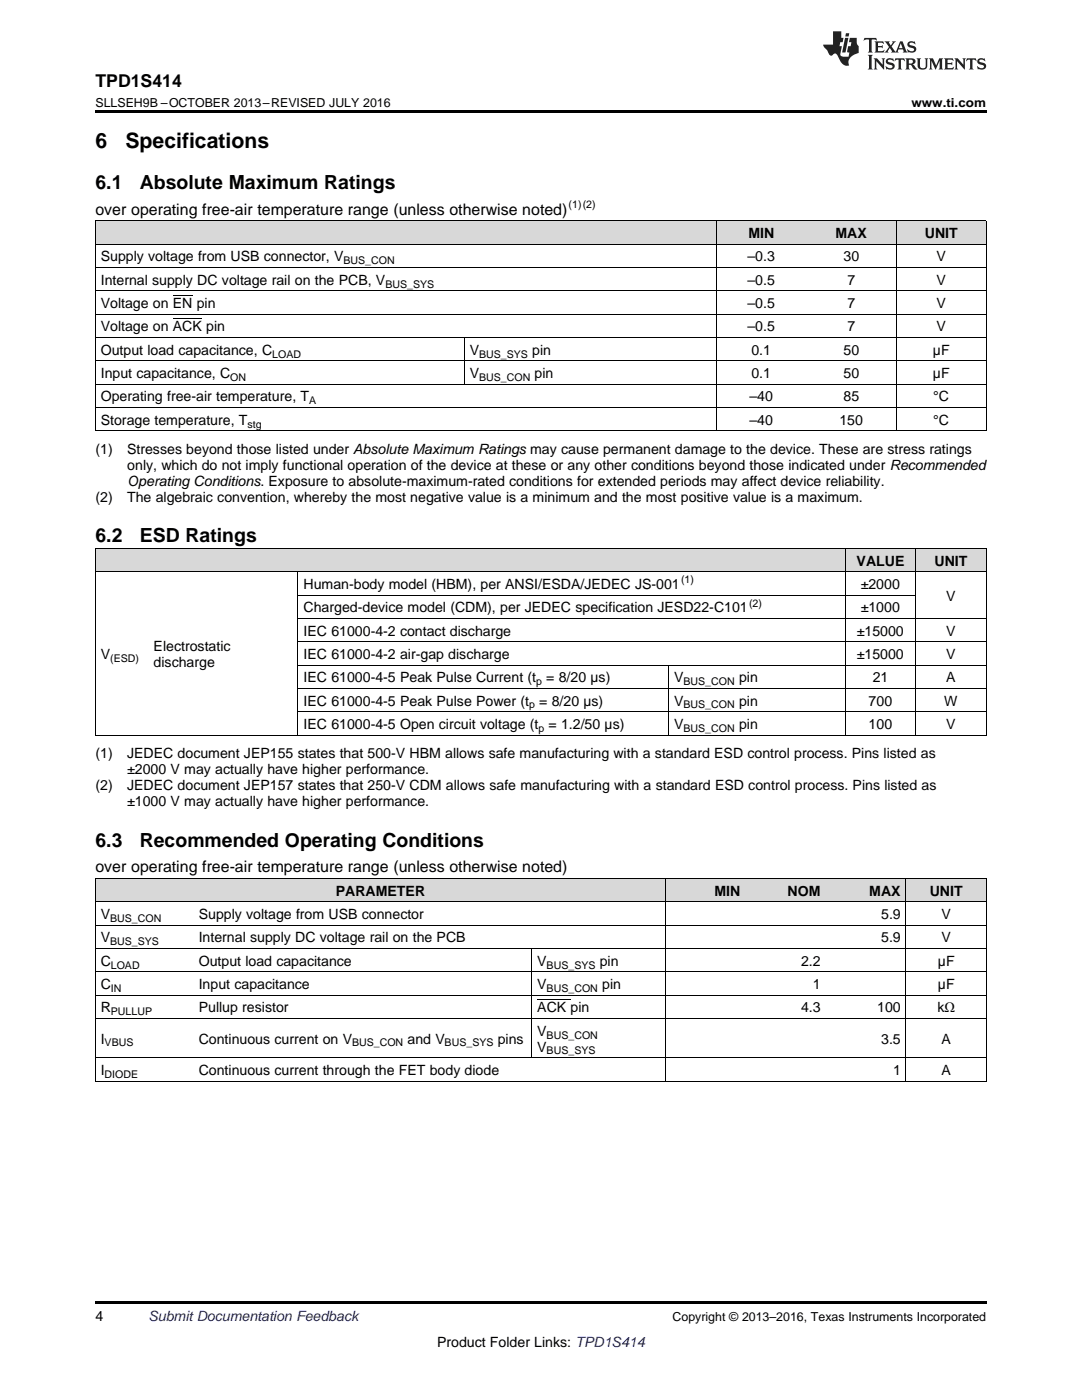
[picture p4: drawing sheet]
<svg xmlns="http://www.w3.org/2000/svg" width="216mm" height="279mm" viewBox="0 0 216 279" stroke-linecap="round" stroke-linejoin="round" font-family="sans-serif">
<defs><g id="words">
<g font-size="4.2">
<text x="19" y="29.6">6</text>
<text x="25" y="29.6">Specifications</text>
</g>
<g font-size="3.9">
<text x="19" y="37.7">6.1</text>
<text x="27.9" y="37.7">Absolute Maximum Ratings</text>
<text x="19" y="108.2">6.2</text>
<text x="27.9" y="108.2">ESD Ratings</text>
<text x="19" y="168.9">6.3</text>
<text x="27.9" y="168.9">Recommended Operating Conditions</text>
</g>
<text font-size="3.5" x="19" y="17.3">TPD1S414</text>
<g font-size="3.2">
<text x="19" y="42.9">over operating free-air temperature range (unless otherwise noted)</text>
<text x="19" y="174.1">over operating free-air temperature range (unless otherwise noted)</text>
</g>
<g font-size="2.8">
<text x="149.3" y="47.5">MIN</text>
<text x="166.7" y="47.5">MAX</text>
<text x="184.5" y="47.5">UNIT</text>
<text x="20.1" y="52.2">Supply voltage from USB connector, V</text>
<text x="149.2" y="52.2">–0.3</text>
<text x="168.3" y="52.2">30</text>
<text x="186.9" y="52.2">V</text>
<text x="20.1" y="56.8">Internal supply DC voltage rail on the PCB, V</text>
<text x="149.2" y="56.8">–0.5</text>
<text x="169.1" y="56.8">7</text>
<text x="186.9" y="56.8">V</text>
<text x="20.1" y="61.5">Voltage on EN pin</text>
<text x="149.2" y="61.5">–0.5</text>
<text x="169.1" y="61.5">7</text>
<text x="186.9" y="61.5">V</text>
<text x="20.1" y="66.1">Voltage on ACK pin</text>
<text x="20.1" y="70.8">Output load capacitance, C</text>
<text x="93.7" y="70.8">V</text>
<text x="106.2" y="70.8">pin</text>
<text x="149.2" y="66.1">–0.5</text>
<text x="149.9" y="70.8">0.1</text>
<text x="168.3" y="70.8">50</text>
<text x="169.1" y="66.1">7</text>
<text x="186.2" y="70.8">µF</text>
<text x="186.9" y="66.1">V</text>
<text x="20.1" y="75.5">Input capacitance, C</text>
<text x="93.7" y="75.5">V</text>
<text x="106.7" y="75.5">pin</text>
<text x="149.9" y="75.5">0.1</text>
<text x="168.3" y="75.5">50</text>
<text x="186.2" y="75.5">µF</text>
<text x="20.1" y="80.1">Operating free-air temperature, T</text>
<text x="149.5" y="80.1">–40</text>
<text x="168.3" y="80.1">85</text>
<text x="186.2" y="80.1">°C</text>
<text x="20.1" y="84.8">Storage temperature, T</text>
<text x="149.5" y="84.8">–40</text>
<text x="167.5" y="84.8">150</text>
<text x="186.2" y="84.8">°C</text>
<text x="19" y="90.6">(1)</text>
<text x="25.4" y="90.6">Stresses beyond those listed under Absolute Maximum Ratings may cause permanent damage to the device. These are stress ratings</text>
<text x="25.4" y="93.8">only, which do not imply functional operation of the device at these or any other conditions beyond those indicated under Recommended</text>
<text x="19" y="100.2">(2)</text>
<text x="25.4" y="100.2">The algebraic convention, whereby the most negative value is a minimum and the most positive value is a maximum.</text>
<text x="25.4" y="97">Operating Conditions. Exposure to absolute-maximum-rated conditions for extended periods may affect device reliability.</text>
<text x="170.9" y="112.9">VALUE</text>
<text x="186.5" y="112.9">UNIT</text>
<text x="60.6" y="117.5">Human-body model (HBM), per ANSI/ESDA/JEDEC JS-001</text>
<text x="171.8" y="117.5">±2000</text>
<text x="188.8" y="119.9">V</text>
<text x="60.6" y="122.2">Charged-device model (CDM), per JEDEC specification JESD22-C101</text>
<text x="171.8" y="122.2">±1000</text>
<text x="20.1" y="131.5">V</text>
<text x="30.7" y="129.9">Electrostatic</text>
<text x="60.6" y="126.9">IEC 61000-4-2 contact discharge</text>
<text x="60.6" y="131.5">IEC 61000-4-2 air-gap discharge</text>
<text x="171" y="126.9">±15000</text>
<text x="171" y="131.5">±15000</text>
<text x="188.8" y="126.9">V</text>
<text x="188.8" y="131.5">V</text>
<text x="30.7" y="133.1">discharge</text>
<text x="60.6" y="136.2">IEC 61000-4-5 Peak Pulse Current (t</text>
<text x="109" y="136.2">= 8/20 µs)</text>
<text x="134.5" y="136.2">V</text>
<text x="147.5" y="136.2">pin</text>
<text x="174.1" y="136.2">21</text>
<text x="188.8" y="136.2">A</text>
<text x="60.6" y="140.8">IEC 61000-4-5 Peak Pulse Power (t</text>
<text x="107.6" y="140.8">= 8/20 µs)</text>
<text x="134.5" y="140.8">V</text>
<text x="147.5" y="140.8">pin</text>
<text x="173.3" y="140.8">700</text>
<text x="188.4" y="140.8">W</text>
<text x="60.6" y="145.5">IEC 61000-4-5 Open circuit voltage (t</text>
<text x="109.5" y="145.5">= 1.2/50 µs)</text>
<text x="134.5" y="145.5">V</text>
<text x="147.5" y="145.5">pin</text>
<text x="173.3" y="145.5">100</text>
<text x="188.8" y="145.5">V</text>
<text x="19" y="151.3">(1)</text>
<text x="25.4" y="151.3">JEDEC document JEP155 states that 500-V HBM allows safe manufacturing with a standard ESD control process. Pins listed as</text>
<text x="25.4" y="154.5">±2000 V may actually have higher performance.</text>
<text x="19" y="157.7">(2)</text>
<text x="25.4" y="157.7">JEDEC document JEP157 states that 250-V CDM allows safe manufacturing with a standard ESD control process. Pins listed as</text>
<text x="25.4" y="160.9">±1000 V may actually have higher performance.</text>
<text x="67" y="178.8">PARAMETER</text>
<text x="142.6" y="178.8">MIN</text>
<text x="157.2" y="178.8">NOM</text>
<text x="173.5" y="178.8">MAX</text>
<text x="185.5" y="178.8">UNIT</text>
<text x="20.1" y="183.4">V</text>
<text x="39.7" y="183.4">Supply voltage from USB connector</text>
<text x="175.8" y="183.4">5.9</text>
<text x="187.9" y="183.4">V</text>
<text x="20.1" y="188.1">V</text>
<text x="39.7" y="188.1">Internal supply DC voltage rail on the PCB</text>
<text x="175.8" y="188.1">5.9</text>
<text x="187.9" y="188.1">V</text>
<text x="20.1" y="192.7">C</text>
<text x="20.1" y="197.4">C</text>
<text x="39.7" y="192.7">Output load capacitance</text>
<text x="39.7" y="197.4">Input capacitance</text>
<text x="107.2" y="192.7">V</text>
<text x="107.2" y="197.4">V</text>
<text x="119.7" y="192.7">pin</text>
<text x="120.2" y="197.4">pin</text>
<text x="159.8" y="192.7">2.2</text>
<text x="162.2" y="197.4">1</text>
<text x="187.1" y="192.7">µF</text>
<text x="187.1" y="197.4">µF</text>
<text x="20.1" y="202">R</text>
<text x="39.7" y="202">Pullup resistor</text>
<text x="107.2" y="202">ACK pin</text>
<text x="159.8" y="202">4.3</text>
<text x="175" y="202">100</text>
<text x="187.1" y="202">kΩ</text>
<text x="20.1" y="208.3">I</text>
<text x="39.7" y="208.3">Continuous current on V</text>
<text x="81.3" y="208.3">and V</text>
<text x="99.3" y="208.3">pins</text>
<text x="107.2" y="206.7">V</text>
<text x="107.2" y="209.9">V</text>
<text x="175.8" y="208.3">3.5</text>
<text x="187.9" y="208.3">A</text>
<text x="20.1" y="214.5">I</text>
<text x="39.7" y="214.5">Continuous current through the FET body diode</text>
<text x="178.2" y="214.5">1</text>
<text x="187.9" y="214.5">A</text>
<text x="19" y="263.6">4</text>
<text x="87.2" y="268.9">Product Folder Links: TPD1S414</text>
</g>
<text font-size="2.8" fill="#0000c8" x="29.6" y="263.6">Submit Documentation Feedback</text>
<g font-size="2.5">
<text x="19" y="21.4">SLLSEH9B –OCTOBER 2013–REVISED JULY 2016</text>
<text x="181.9" y="21.4">www.ti.com</text>
<text x="134.2" y="263.6">Copyright © 2013–2016, Texas Instruments Incorporated</text>
</g>
<g font-size="2.1">
<text x="113.5" y="41.6">(1)(2)</text>
<text x="68.5" y="52.7">BUS_CON</text>
<text x="76.9" y="57.4">BUS_SYS</text>
<text x="54.3" y="71.4">LOAD</text>
<text x="95.6" y="71.4">BUS_SYS</text>
<text x="45.9" y="76">ON</text>
<text x="95.6" y="76">BUS_CON</text>
<text x="61.7" y="80.7">A</text>
<text x="49.4" y="85.3">stg</text>
<text x="135.9" y="116.4">(1)</text>
<text x="149.5" y="121.1">(2)</text>
<text x="22" y="132.1">(ESD)</text>
<text x="107" y="136.7">p</text>
<text x="136.4" y="136.7">BUS_CON</text>
<text x="105.6" y="141.4">p</text>
<text x="136.4" y="141.4">BUS_CON</text>
<text x="107.5" y="146">p</text>
<text x="136.4" y="146">BUS_CON</text>
<text x="22" y="184">BUS_CON</text>
<text x="22" y="188.6">BUS_SYS</text>
<text x="22.1" y="193.3">LOAD</text>
<text x="22.1" y="197.9">IN</text>
<text x="109.1" y="193.3">BUS_SYS</text>
<text x="109.1" y="197.9">BUS_CON</text>
<text x="22.1" y="202.6">PULLUP</text>
<text x="20.9" y="208.8">VBUS</text>
<text x="70.2" y="208.8">BUS_CON</text>
<text x="88.7" y="208.8">BUS_SYS</text>
<text x="109.1" y="207.3">BUS_CON</text>
<text x="20.9" y="215.1">DIODE</text>
<text x="109.1" y="210.4">BUS_SYS</text>
</g>
</g></defs>
<g fill="#d8d8d8">
<path d="M19 175.4h19.6v4.6h-19.6z"/>
<path d="M38.6 175.4h67.6v4.6h-67.6z"/>
<path d="M106.2 175.4h26.6v4.6h-26.6z"/>
<path d="M132.8 175.4h16v4.6h-16z"/>
<path d="M148.8 175.4h16v4.6h-16z"/>
<path d="M164.8 175.4h16v4.6h-16z"/>
<path d="M180.8 175.4h16v4.6h-16z"/>
<path d="M19 109.5h10.6v4.7h-10.6z"/>
<path d="M29.6 109.5h29.9v4.7h-29.9z"/>
<path d="M59.5 109.5h74v4.7h-74z"/>
<path d="M133.5 109.5h35.2v4.7h-35.2z"/>
<path d="M168.7 109.5h14v4.7h-14z"/>
<path d="M182.7 109.5h14.1v4.7h-14.1z"/>
<path d="M19 44.1h73.7v4.7h-73.7z"/>
<path d="M92.7 44.1h50.2v4.7h-50.2z"/>
<path d="M142.9 44.1h18v4.7h-18z"/>
<path d="M160.9 44.1h18v4.7h-18z"/>
<path d="M178.9 44.1h17.9v4.7h-17.9z"/>
</g>
<g fill="#000">
<path d="M19 22h177.8v.5h-177.8zM19 146.7l.2 .1zM59.4 146.7l.1 .1zM133.3 146.7l.2 .1zM168.6 146.7l.1 .1zM182.6 146.7l.1 .1zM196.7 146.7l.1 .1zM19 215.8h.2zM106 215.8h.2zM132.7 215.8h.1zM148.7 215.8h.1zM164.7 215.8h.1z"/>
<path d="M180.7 215.8h.1zM196.7 215.8h.1zM19 259.7h177.8v.5h-177.8z"/>
</g>
<g fill="none" stroke="#000" stroke-width=".2">
<path d="M19 58h177.8M19 53.4h177.8M19 48.7h177.8M19 44.1h177.8M19.1 44.1v41.9M142.9 44.1v41.9M178.8 44.1v41.9M196.8 44.1v41.9M19 76.7h177.8M19 72h177.8M19 67.4h177.8M19 62.7h177.8"/>
<path d="M92.6 67.4v9.3M19 86h177.8M19 81.3h177.8M19 114.1h177.8M19 109.4h177.8M19.1 109.5v37.3M59.5 114.1v32.7M59.5 118.8h123.2M168.6 109.5v37.3M182.7 109.5v37.3M196.8 109.5v37.3M59.5 137.4h137.3"/>
<path d="M59.5 132.7h137.3M59.5 128.1h137.3M59.5 123.4h137.3M133.4 132.8v14M19 146.7h177.8M59.5 142h137.3M19 180h177.8M19 175.3h177.8M19.1 175.3v40.5M132.8 175.3v40.5M180.8 175.3v40.5M196.8 175.3v40.5"/>
<path d="M19 198.6h177.8M19 193.9h177.8M19 189.3h177.8M19 184.6h177.8M106.1 189.3v21.8M19 215.7h177.8M19 211.1h177.8M19 203.3h177.8"/>
</g>
<g fill="#231f20">
<path d="M172.5 7.6l-.1 .5 .4-.2h.6v.1v2.1l-.2 .4h.9l-.2-.4v-2.1l.1-.1h.5l.5 .2-.2-.5zM174.5 8.3l.2 .3v1.5l-.2 .4h1.8l.2-.6a1.04 1.04 0 0 1-1.3 .2v-.7h.6l.3 .2v-.6l-.3 .2h-.6v-.6l.8-.1 .4 .3-.2-.5zM176.5 8.3l.9 1.1-.9 1.1h.8l-.2-.2 .4-.7 .5 .7-.2 .2h1.5l-.2-.2 .2-.4h.9l.1 .4-.2 .2h1l-.3-.3-.7-1.9h-.5l-.9 2-.8-1 .9-1h-.8l.1 .3-.4 .5-.3-.6 .1-.2zM179.7 8.6l.4 1h-.7zM181.3 8.4a.63 .63 0 0 0-.2 .7 .63 .63 0 0 0 .6 .4l.6 .2 .1 .2a.75 .75 0 0 1-.7 .4 .75 .75 0 0 1-.6-.5l.1 .7 .1-.1a1.11 1.11 0 0 0 1.5-.6 1.13 1.13 0 0 0-1.2-.8l-.1-.4a1.04 1.04 0 0 1 1.2 .2l-.2-.5-.2 .1-.4-.2zM173.2 10.9l.2 .4v2.2l-.2 .4h1l-.3-.4v-2.2l.3-.4zM174.3 11.6l.3 .4v1.5l-.3 .4h.8l-.2-.4v-1.3l1.5 1.7v-1.9l.2-.4h-.7l.2 .4v.9l-1.1-1.3zM177 11.8a.62 .62 0 0 0-.2 .7 .62 .62 0 0 0 .6 .4l.6 .1 .1 .3a.76 .76 0 0 1-.7 .3 .76 .76 0 0 1-.7-.4l.2 .7 .1-.1a1.11 1.11 0 0 0 1.5-.6 1.13 1.13 0 0 0-1.2-.8l-.1-.4a1.04 1.04 0 0 1 1.2 .2l-.2-.6-.2 .1-.5-.1zM178.7 11.6l-.2 .6a.61 .61 0 0 1 .8-.3v1.6l-.2 .4h.9l-.2-.4v-1.6a.63 .63 0 0 1 .7 .3l-.1-.6zM180.6 11.6l.3 .4v1.5l-.3 .4h1l-.2-.2-.1-.8 .6 .2a.76 .76 0 0 0 1.2 .7l-1-1a.58 .58 0 0 0 .6-.5 .58 .58 0 0 0-.5-.6zM181.4 11.9h.1a.45 .45 0 0 1 .5 .1 .45 .45 0 0 1 .1 .5l-.8 .2zM182.9 11.6l.2 .2a2.17 2.17 0 0 0 .3 1.9 .99 .99 0 0 0 1.6-.6v-1.1l.2-.4h-.7l.2 .2a1.92 1.92 0 0 1-.2 1.8 .6 .6 0 0 1-.9-.5v-1.1l.2-.4zM185.4 11.6l.2 .4v1.5l-.2 .4h.7l-.2-.4v-1.4l.8 1.8 .8-1.8v1.4l-.2 .4h.9l-.2-.4v-1.5l.2-.4h-.8l-.6 1.5-.6-1.5zM188.4 11.6l.2 .4v1.5l-.2 .4h1.8l.1-.6a1.04 1.04 0 0 1-1.2 .1v-.6h.5l.4 .2v-.6l-.4 .2h-.5v-.7h.8l.3 .3-.1-.6zM190.5 11.6l.2 .4v1.5l-.2 .4h.7l-.2-.4v-1.3l1.5 1.7v-1.9l.2-.4h-.7l.2 .4v.9l-1.1-1.3zM192.9 11.6l-.1 .6a.61 .61 0 0 1 .7-.3l.1 1.6-.3 .4h1l-.3-.4 .1-1.6a.63 .63 0 0 1 .7 .3l-.1-.6zM195.2 11.8a.62 .62 0 0 0-.2 .7 .62 .62 0 0 0 .6 .4l.6 .1 .1 .3a.76 .76 0 0 1-.7 .3 .76 .76 0 0 1-.6-.4l.1 .7 .1-.1a1.11 1.11 0 0 0 1.6-.6 1.13 1.13 0 0 0-1.3-.8l-.1-.4a1.04 1.04 0 0 1 1.2 .2l-.1-.6-.2 .1-.5-.1z"/>
<path d="M166.2 6.3v2.6h-1.9v.4l.8 .9a.91 .91 0 0 0 1 .8 .56 .56 0 0 1 .5-.3 .56 .56 0 0 1 .5 .3l.4 .8a1.53 1.53 0 0 0 1.9 1.2 1.54 1.54 0 0 1 1-2.1l.9-.3v-1.4a1.52 1.52 0 0 1-.4-1.6h-1.3l-.2 .8h.5l-.2 .8h-.5l-.1 1v.2l.4 .1-.2 .8a1.93 1.93 0 0 1-1.6-.3l.3-1.8h-.5l.2-.8h.4l.2-.8h-.4v-1.3zM168.6 7.6l-.6 2.9h.7l.6-2.9zM168.8 6.6l-.1 .7h.6l.2-.7z"/>
</g>
<path d="M34.5 59h3.9M34.5 63.7h5.8M107.2 199.5h6.6" fill="none" stroke="#000" stroke-width=".2"/>
<use href="#words"/>
</svg>
